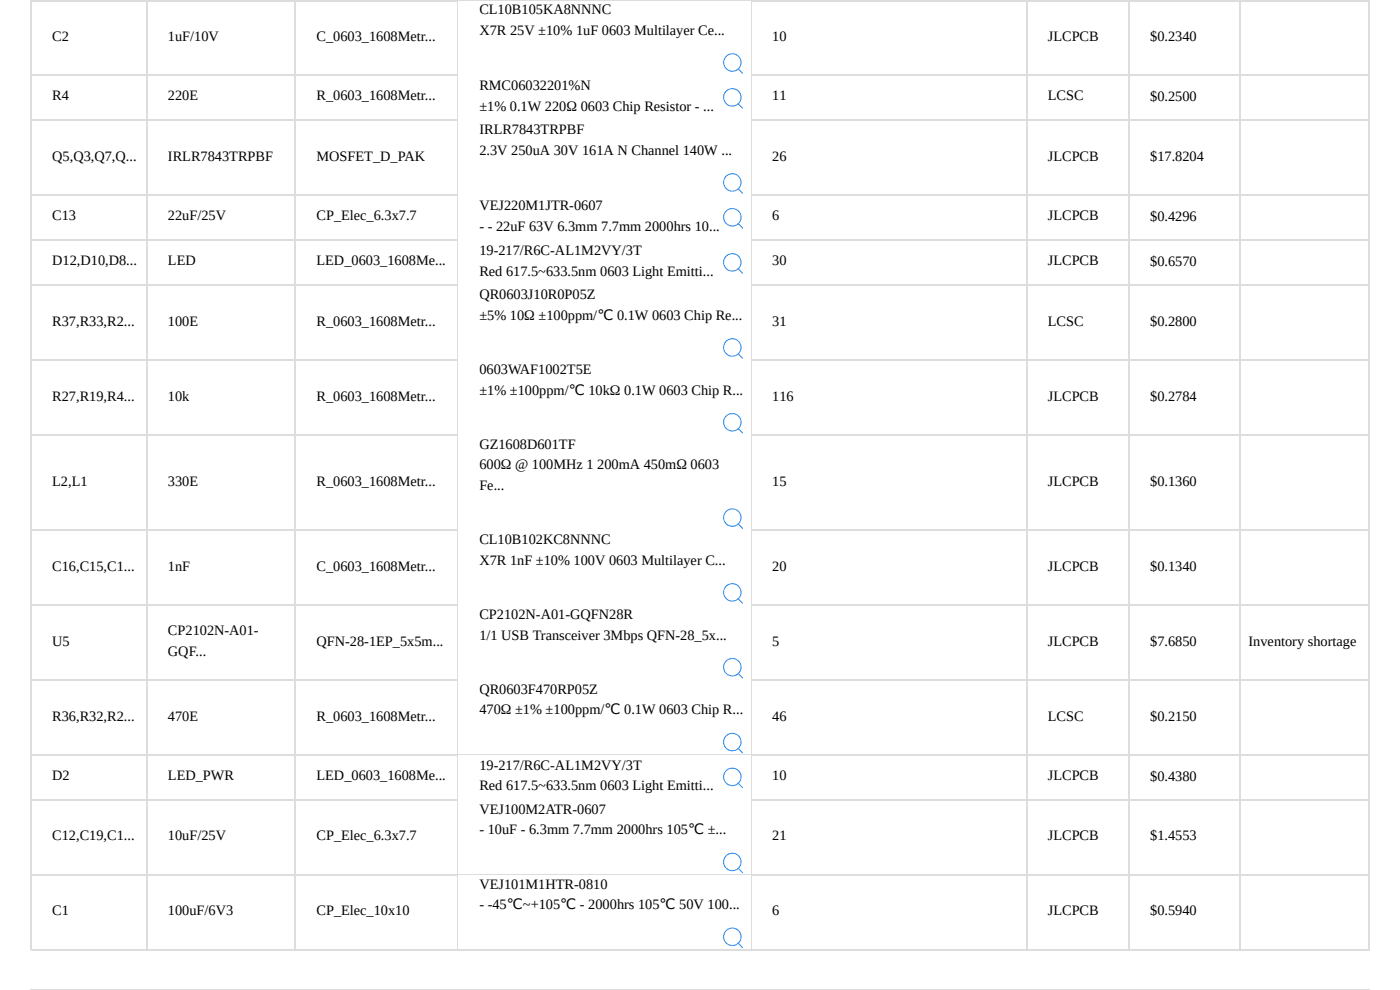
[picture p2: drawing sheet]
<svg xmlns="http://www.w3.org/2000/svg" width="297mm" height="210mm" viewBox="0 0 297 210" stroke-linecap="round" stroke-linejoin="round" font-family="sans-serif">
<defs><g id="words">
<g font-size="3">
<text x="101.7" y="3">CL10B105KA8NNNC</text>
<text x="11.1" y="8.7">C2</text>
<text x="35.6" y="8.7">1uF/10V</text>
<text x="67.1" y="8.7">C_0603_1608Metr...</text>
<text x="101.7" y="7.4">X7R 25V ±10% 1uF 0603 Multilayer Ce...</text>
<text x="163.8" y="8.7">10</text>
<text x="222.3" y="8.7">JLCPCB</text>
<text x="244" y="8.7">$0.2340</text>
<text x="11.1" y="21.3">R4</text>
<text x="35.6" y="21.3">220E</text>
<text x="67.1" y="21.3">R_0603_1608Metr...</text>
<text x="101.7" y="19.1">RMC06032201%N</text>
<text x="101.7" y="23.5">±1% 0.1W 220Ω 0603 Chip Resistor - ...</text>
<text x="163.8" y="21.3">11</text>
<text x="222.3" y="21.3">LCSC</text>
<text x="244" y="21.5">$0.2500</text>
<text x="101.7" y="28.5">IRLR7843TRPBF</text>
<text x="11.1" y="34.1">Q5,Q3,Q7,Q...</text>
<text x="35.6" y="34.1">IRLR7843TRPBF</text>
<text x="67.1" y="34.1">MOSFET_D_PAK</text>
<text x="101.7" y="32.8">2.3V 250uA 30V 161A N Channel 140W ...</text>
<text x="163.8" y="34.1">26</text>
<text x="222.3" y="34.1">JLCPCB</text>
<text x="244" y="34.1">$17.8204</text>
<text x="11.1" y="46.7">C13</text>
<text x="35.6" y="46.7">22uF/25V</text>
<text x="67.1" y="46.7">CP_Elec_6.3x7.7</text>
<text x="101.7" y="44.5">VEJ220M1JTR-0607</text>
<text x="163.8" y="46.7">6</text>
<text x="222.3" y="46.7">JLCPCB</text>
<text x="244" y="46.9">$0.4296</text>
<text x="101.7" y="48.9">- - 22uF 63V 6.3mm 7.7mm 2000hrs 10...</text>
<text x="11.1" y="56.3">D12,D10,D8...</text>
<text x="35.6" y="56.3">LED</text>
<text x="67.1" y="56.3">LED_0603_1608Me...</text>
<text x="101.7" y="54.1">19-217/R6C-AL1M2VY/3T</text>
<text x="101.7" y="58.5">Red 617.5~633.5nm 0603 Light Emitti...</text>
<text x="163.8" y="56.3">30</text>
<text x="222.3" y="56.3">JLCPCB</text>
<text x="244" y="56.5">$0.6570</text>
<text x="101.7" y="63.4">QR0603J10R0P05Z</text>
<text x="11.1" y="69.1">R37,R33,R2...</text>
<text x="35.6" y="69.1">100E</text>
<text x="67.1" y="69.1">R_0603_1608Metr...</text>
<text x="101.7" y="67.8">±5% 10Ω ±100ppm/℃ 0.1W 0603 Chip Re...</text>
<text x="163.8" y="69.1">31</text>
<text x="222.3" y="69.1">LCSC</text>
<text x="244" y="69.1">$0.2800</text>
<text x="101.7" y="79.3">0603WAF1002T5E</text>
<text x="101.7" y="83.7">±1% ±100ppm/℃ 10kΩ 0.1W 0603 Chip R...</text>
<text x="11.1" y="85">R27,R19,R4...</text>
<text x="35.6" y="85">10k</text>
<text x="67.1" y="85">R_0603_1608Metr...</text>
<text x="163.8" y="85">116</text>
<text x="222.3" y="85">JLCPCB</text>
<text x="244" y="85">$0.2784</text>
<text x="101.7" y="95.2">GZ1608D601TF</text>
<text x="101.7" y="99.5">600Ω @ 100MHz 1 200mA 450mΩ 0603</text>
<text x="11.1" y="103">L2,L1</text>
<text x="35.6" y="103">330E</text>
<text x="67.1" y="103">R_0603_1608Metr...</text>
<text x="101.7" y="103.9">Fe...</text>
<text x="163.8" y="103">15</text>
<text x="222.3" y="103">JLCPCB</text>
<text x="244" y="103">$0.1360</text>
<text x="101.7" y="115.4">CL10B102KC8NNNC</text>
<text x="101.7" y="119.7">X7R 1nF ±10% 100V 0603 Multilayer C...</text>
<text x="11.1" y="121">C16,C15,C1...</text>
<text x="35.6" y="121">1nF</text>
<text x="67.1" y="121">C_0603_1608Metr...</text>
<text x="163.8" y="121">20</text>
<text x="222.3" y="121">JLCPCB</text>
<text x="244" y="121">$0.1340</text>
<text x="101.7" y="131.2">CP2102N-A01-GQFN28R</text>
<text x="11.1" y="136.9">U5</text>
<text x="35.6" y="134.7">CP2102N-A01-</text>
<text x="67.1" y="136.9">QFN-28-1EP_5x5m...</text>
<text x="101.7" y="135.6">1/1 USB Transceiver 3Mbps QFN-28_5x...</text>
<text x="163.8" y="136.9">5</text>
<text x="222.3" y="136.9">JLCPCB</text>
<text x="244" y="136.9">$7.6850</text>
<text x="264.9" y="136.9">Inventory shortage</text>
<text x="35.6" y="139.1">GQF...</text>
<text x="101.7" y="147.1">QR0603F470RP05Z</text>
<text x="11.1" y="152.8">R36,R32,R2...</text>
<text x="35.6" y="152.8">470E</text>
<text x="67.1" y="152.8">R_0603_1608Metr...</text>
<text x="101.7" y="151.5">470Ω ±1% ±100ppm/℃ 0.1W 0603 Chip R...</text>
<text x="163.8" y="152.8">46</text>
<text x="222.3" y="152.8">LCSC</text>
<text x="244" y="152.8">$0.2150</text>
<text x="11.1" y="165.4">D2</text>
<text x="35.6" y="165.4">LED_PWR</text>
<text x="67.1" y="165.4">LED_0603_1608Me...</text>
<text x="101.7" y="163.2">19-217/R6C-AL1M2VY/3T</text>
<text x="101.7" y="167.5">Red 617.5~633.5nm 0603 Light Emitti...</text>
<text x="163.8" y="165.4">10</text>
<text x="222.3" y="165.4">JLCPCB</text>
<text x="244" y="165.6">$0.4380</text>
<text x="101.7" y="172.5">VEJ100M2ATR-0607</text>
<text x="11.1" y="178.2">C12,C19,C1...</text>
<text x="35.6" y="178.2">10uF/25V</text>
<text x="67.1" y="178.2">CP_Elec_6.3x7.7</text>
<text x="101.7" y="176.9">- 10uF - 6.3mm 7.7mm 2000hrs 105℃ ±...</text>
<text x="163.8" y="178.2">21</text>
<text x="222.3" y="178.2">JLCPCB</text>
<text x="244" y="178.2">$1.4553</text>
<text x="101.7" y="188.4">VEJ101M1HTR-0810</text>
<text x="11.1" y="194">C1</text>
<text x="35.6" y="194">100uF/6V3</text>
<text x="67.1" y="194">CP_Elec_10x10</text>
<text x="101.7" y="192.7">- -45℃~+105℃ - 2000hrs 105℃ 50V 100...</text>
<text x="163.8" y="194">6</text>
<text x="222.3" y="194">JLCPCB</text>
<text x="244" y="194">$0.5940</text>
</g>
</g></defs>
<path d="M262.9 209.7h27.6" fill="none" stroke="#ddd" stroke-width=".21"/>
<path d="M290.3 209.7h.2z" fill="#ddd"/>
<path d="M239.5 209.7h23.6" fill="none" stroke="#ddd" stroke-width=".21"/>
<path d="M262.9 209.7h.2z" fill="#ddd"/>
<path d="M217.7 209.7h22" fill="none" stroke="#ddd" stroke-width=".21"/>
<path d="M239.5 209.7h.2z" fill="#ddd"/>
<path d="M159.3 209.7h58.6" fill="none" stroke="#ddd" stroke-width=".21"/>
<path d="M217.7 209.7h.2z" fill="#ddd"/>
<path d="M97.1 209.7h62.4" fill="none" stroke="#ddd" stroke-width=".21"/>
<path d="M159.3 209.7h.2z" fill="#ddd"/>
<path d="M62.6 209.7h34.7" fill="none" stroke="#ddd" stroke-width=".21"/>
<path d="M97.1 209.7h.2z" fill="#ddd"/>
<path d="M31.1 209.7h31.7" fill="none" stroke="#ddd" stroke-width=".21"/>
<path d="M62.6 209.7h.2z" fill="#ddd"/>
<path d="M6.5 209.7h24.8" fill="none" stroke="#ddd" stroke-width=".21"/>
<g fill="#ddd">
<path d="M6.5 209.7h.2z"/>
<path d="M31.1 209.7h.2z"/>
</g>
<g fill="none" stroke="#ddd" stroke-width=".22">
<path d="M6.6 0v201.4M31.2 0v201.4M62.7 0v201.4M97.2 0v201.4M159.4 0v201.4M217.8 0v201.4M239.6 0v201.4M263 0v201.4M290.4 0v201.4M6.5 .1h284M6.5 16h284M6.5 25.5h284"/>
<path d="M6.5 51h284M6.5 41.4h284M6.5 76.4h284M6.5 60.5h284M6.5 92.2h284M6.5 112.4h284M6.5 128.3h284M6.5 144.2h284M6.5 169.6h284M6.5 160h284M6.5 185.5h284M6.5 201.3h284"/>
</g>
<path d="M97.3 .2h62v15.7h-62z" fill="#fff"/>
<path d="M156.5 14.6l.1-.1 1 1.1z" fill-rule="evenodd" fill="#2b8ced"/>
<circle cx="155.4" cy="13.3" r="1.85" fill="none" stroke="#2b8ced" stroke-width=".22"/>
<path d="M97.3 16h62v9.4h-62z" fill="#fff"/>
<path d="M156.5 22l.1-.2 1 1.2z" fill-rule="evenodd" fill="#2b8ced"/>
<circle cx="155.4" cy="20.6" r="1.85" fill="none" stroke="#2b8ced" stroke-width=".22"/>
<path d="M97.3 25.6h62v15.7h-62z" fill="#fff"/>
<path d="M156.5 40l.1-.1 1 1.1z" fill-rule="evenodd" fill="#2b8ced"/>
<circle cx="155.4" cy="38.7" r="1.85" fill="none" stroke="#2b8ced" stroke-width=".22"/>
<path d="M97.3 41.5h62v9.3h-62z" fill="#fff"/>
<path d="M156.5 47.4l.1-.1 1 1.1z" fill-rule="evenodd" fill="#2b8ced"/>
<circle cx="155.4" cy="46.1" r="1.85" fill="none" stroke="#2b8ced" stroke-width=".22"/>
<path d="M97.3 51h62v9.4h-62z" fill="#fff"/>
<path d="M156.5 57l.1-.2 1 1.2z" fill-rule="evenodd" fill="#2b8ced"/>
<circle cx="155.4" cy="55.6" r="1.85" fill="none" stroke="#2b8ced" stroke-width=".22"/>
<path d="M97.3 60.6h62v15.7h-62z" fill="#fff"/>
<path d="M156.5 75l.1-.1 1 1.1z" fill-rule="evenodd" fill="#2b8ced"/>
<circle cx="155.4" cy="73.7" r="1.85" fill="none" stroke="#2b8ced" stroke-width=".22"/>
<path d="M97.3 76.4h62v15.7h-62z" fill="#fff"/>
<path d="M156.5 90.9l.1-.2 1 1.2z" fill-rule="evenodd" fill="#2b8ced"/>
<circle cx="155.4" cy="89.5" r="1.85" fill="none" stroke="#2b8ced" stroke-width=".22"/>
<path d="M97.3 92.3h62v20h-62z" fill="#fff"/>
<path d="M156.5 111.1l.1-.2 1 1.2z" fill-rule="evenodd" fill="#2b8ced"/>
<circle cx="155.4" cy="109.7" r="1.85" fill="none" stroke="#2b8ced" stroke-width=".22"/>
<path d="M97.3 112.5h62v15.7h-62z" fill="#fff"/>
<path d="M156.5 126.9l.1-.1 1 1.1z" fill-rule="evenodd" fill="#2b8ced"/>
<circle cx="155.4" cy="125.6" r="1.85" fill="none" stroke="#2b8ced" stroke-width=".22"/>
<path d="M97.3 128.4h62v15.7h-62z" fill="#fff"/>
<path d="M156.5 142.8l.1-.1 1 1.1z" fill-rule="evenodd" fill="#2b8ced"/>
<circle cx="155.4" cy="141.5" r="1.85" fill="none" stroke="#2b8ced" stroke-width=".22"/>
<path d="M97.3 144.2h62v15.7h-62z" fill="#fff"/>
<path d="M156.5 158.7l.1-.2 1 1.2z" fill-rule="evenodd" fill="#2b8ced"/>
<circle cx="155.4" cy="157.3" r="1.85" fill="none" stroke="#2b8ced" stroke-width=".22"/>
<path d="M97.3 160.1h62v9.4h-62z" fill="#fff"/>
<path d="M156.5 166.1l.1-.2 1 1.2z" fill-rule="evenodd" fill="#2b8ced"/>
<circle cx="155.4" cy="164.7" r="1.85" fill="none" stroke="#2b8ced" stroke-width=".22"/>
<path d="M97.3 169.7h62v15.7h-62z" fill="#fff"/>
<path d="M156.5 184.1l.1-.2 1 1.2z" fill-rule="evenodd" fill="#2b8ced"/>
<circle cx="155.4" cy="182.7" r="1.85" fill="none" stroke="#2b8ced" stroke-width=".22"/>
<path d="M97.3 185.5h62v15.7h-62z" fill="#fff"/>
<path d="M156.5 200l.1-.2 1 1.2z" fill-rule="evenodd" fill="#2b8ced"/>
<circle cx="155.4" cy="198.6" r="1.85" fill="none" stroke="#2b8ced" stroke-width=".22"/>
<use href="#words"/>
</svg>
